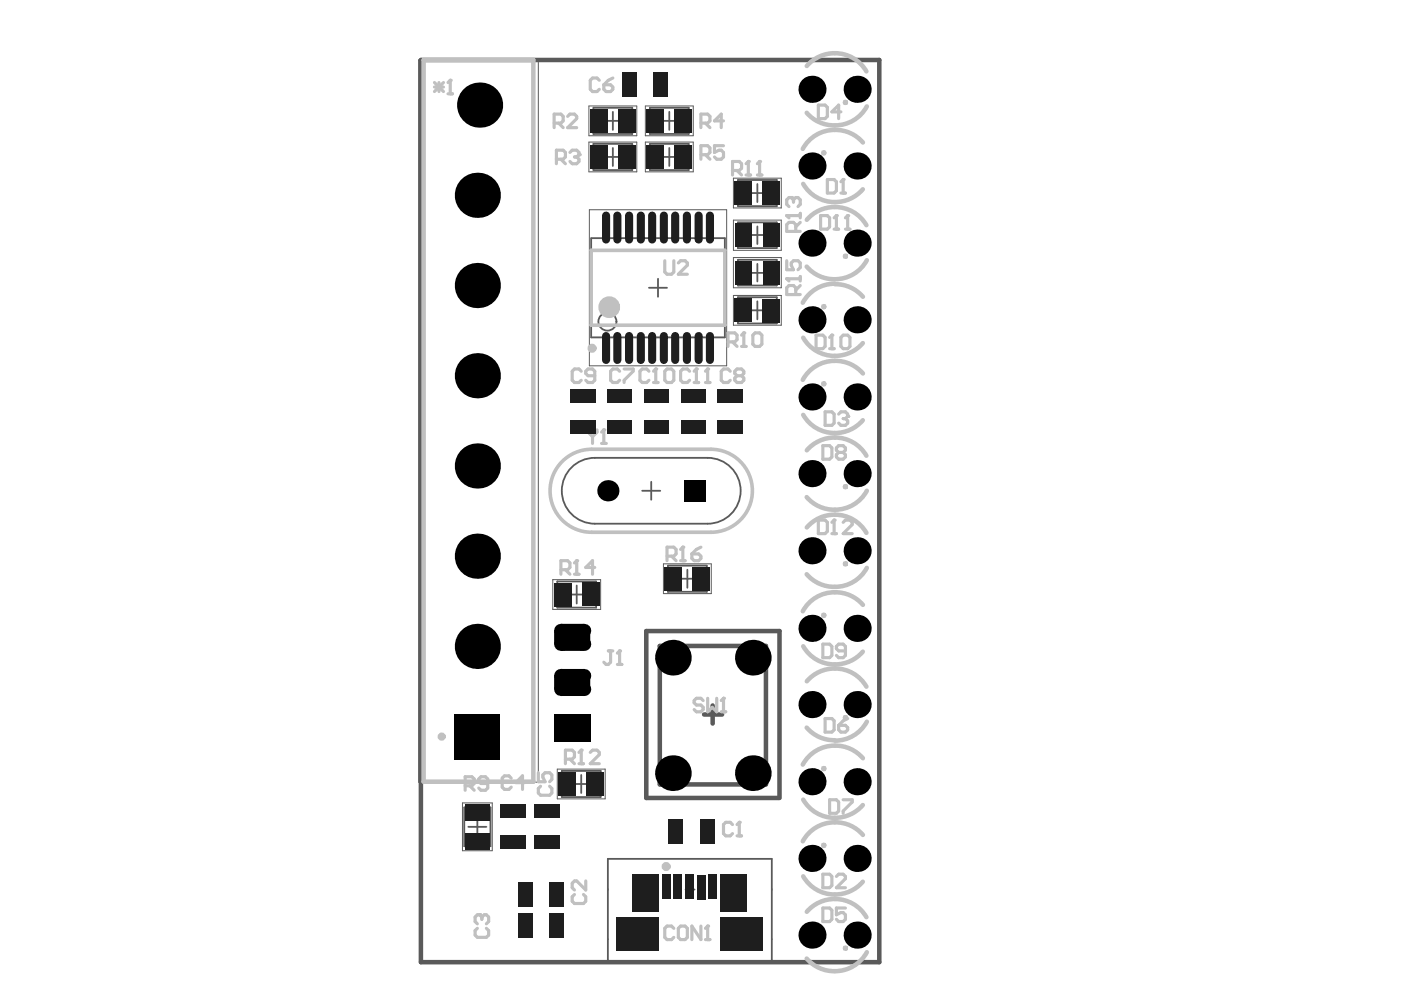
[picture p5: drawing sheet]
<svg xmlns="http://www.w3.org/2000/svg" width="297mm" height="210mm" viewBox="0 0 297 210" stroke-linecap="round" stroke-linejoin="round" font-family="sans-serif">
<g fill="none" stroke="#5a5a5a" stroke-width=".21">
<path d="M88.8 12.7h25.3v153.1h-25.3zM124.9 22.5h10.1v6.3h-10.1zM124.9 30.1h10.1v6.3h-10.1zM136.8 22.5h10.2v6.3h-10.2zM136.8 30.1h10.2v6.3h-10.2zM155.5 37.8h10.1v6.3h-10.1zM125 44.5h29.1v33.1h-29.1zM155.5 46.7h10.1v6.4h-10.1zM155.5 54.6h10.1v6.4h-10.1zM155.5 62.6h10.1v6.4h-10.1zM140.7 119.5h10.1v6.4h-10.1zM117.2 122.9h10.1v6.3h-10.1z"/>
<path d="M98 170.2h6.4v10.2h-6.4zM118.2 163.1h10.1v6.3h-10.1z"/>
</g>
<g fill="none" stroke="#5a5a5a" stroke-width=".38">
<path d="M89.7 12.7h23.5v153h-23.5zM125.8 22.9h8.3v5.5h-8.3zM125.8 30.5h8.3v5.6h-8.3zM128 33.3h3.8M128 25.6h3.8M129.9 23.7v3.8M129.9 31.4v3.8M137.8 22.9h8.2v5.5h-8.2zM137.8 30.5h8.2v5.6h-8.2zM140 33.3h3.8M140 25.6h3.8M141.9 23.7v3.8"/>
<path d="M141.9 31.4v3.8M156.5 38.2h8.2v5.5h-8.2zM160.6 39v3.8M125.3 50.5h28.4v21h-28.4zM139.5 59.1v3.8M156.5 47.1h8.2v5.5h-8.2zM156.5 55.1h8.2v5.4h-8.2zM158.7 57.9h3.8M158.7 49.8h3.8M158.7 40.9h3.8M160.6 48v3.7M160.6 55.9v3.8"/>
<path d="M137.6 61h3.8M156.5 63h8.2v5.6h-8.2zM158.7 65.8h3.8M160.6 63.9v3.8M119.2 97.8a8.8 8.8 0 0 1 6.2-2.5h25.3a8.8 8.8 0 0 1 8.8 8.8 8.8 8.8 0 0 1-8.8 8.8h-25.3a8.8 8.8 0 0 1-8.1-5.5 8.8 8.8 0 0 1 1.9-9.6zM120.8 99.5a7 7 0 0 1 5.3-2.4h23.9a7 7 0 0 1 7 7 7 7 0 0 1-7 6.9h-23.9a7 7 0 0 1-6.4-4 7 7 0 0 1 1.1-7.5zM136.2 104.1h3.8M138.1 102.1v3.9M141.6 119.9h8.3v5.6h-8.3zM118.2 123.3h8.2v5.5h-8.2zM120.4 126.1h3.8M122.3 124.1v3.9"/>
<path d="M143.8 122.7h3.8M145.7 120.8v3.8M98.4 171.2h5.6v8.2h-5.6zM99.3 175.3h3.8M101.2 173.4v3.8M119.1 163.4h8.2v5.6h-8.2zM121.3 166.2h3.8M123.2 164.3v3.8M128.9 182.1h34.7v22.1h-34.7zM145.4 188.6h1.9M146.3 187.6v2"/>
<circle cx="128.8" cy="68.2" r="1.91"/>
<circle cx="128.9" cy="104.1" r=".77"/>
<circle cx="147.3" cy="104.1" r=".77"/>
</g>
<path d="M89.2 12.7h97.2v191.3h-97.2zM139.9 137h22.5v29.3h-22.5zM149.3 151.5h3.8M151.1 149.6v3.8M165.2 169.2h-28.2v-35.4h28.3v35.4" fill="none" stroke="#5a5a5a" stroke-width=".96"/>
<path d="M125.3 53.1h28.4v15.9h-28.4zM125.4 95.3h25.3M125.4 112.9h25.3" fill="none" stroke="#c0c0c0" stroke-width=".77"/>
<path d="M89.8 12.7h23.3v153h-23.3z" fill="none" stroke="#c0c0c0" stroke-width=".96"/>
<path d="M101.2 196.8l-.5 .5v1l.5 .4h1.9l.5-.4v-1l-.5-.5M101.7 194h-.5l-.5 .4v1l.5 .5" fill="none" stroke="#c0c0c0" stroke-width=".67"/>
<circle cx="101.7" cy="194" r=".34" fill="#c0c0c0"/>
<path d="M124.7 91.1v.5l.9 1M125.6 92.6v1.4M126.6 91.1v.5l-1 1M127.5 94h1M128 91.1v2.9M101.7 194l.5 .4M102.2 194.4v.5M102.2 194.4l.4-.4h.5l.5 .4v1l-.5 .5" fill="none" stroke="#c0c0c0" stroke-width=".67"/>
<circle cx="128" cy="91.1" r=".34" fill="#c0c0c0"/>
<path d="M128 91.1l-.5 .5M122.3 118.9v2.8M118.9 120.8h1.5l.4-.5v-.9l-.4-.5h-1.5v2.8M119.9 120.8l.9 .9M121.8 121.7h1M98.6 166.6h1.5l.4-.5v-.9l-.4-.5h-1.5v2.9M99.6 166.6l.9 1M103.4 166.1h-1.4l-.5-.5v-.4l.5-.5h.9l.5 .5v1.9l-.5 .5h-.9l-.5-.5M114.1 163.8v1.9h1.5l-.5-.9v-.5l.5-.5h.9l.5 .5v1l-.5 .4M114.6 166.7l-.5 .5v.9l.5 .5h1.9l.5-.5v-.9l-.5-.5M121.8 189.7l-.5 .4v1l.5 .5h1.9l.5-.5v-1l-.5-.4M124.2 186.8v1.9l-1.9-1.9h-.5l-.5 .5v.9l.5 .5" fill="none" stroke="#c0c0c0" stroke-width=".67"/>
<circle cx="122.3" cy="118.9" r=".34" fill="#c0c0c0"/>
<path d="M122.3 118.9l-.5 .5M126.1 120.3h-1.9l1.4-1.4v2.8M149.1 148.5l-.5-.4h-1l-.4 .4v.5l.4 .5h1l.5 .5v.4l-.5 .5h-1l-.4-.5M150 148.1v2.8l1-.9 1 .9v-2.8M152.9 150.9h1M153.4 148.1v2.8" fill="none" stroke="#c0c0c0" stroke-width=".67"/>
<circle cx="153.4" cy="148.1" r=".34" fill="#c0c0c0"/>
<path d="M155.3 36.1h1.4l.5-.4v-1l-.5-.5h-1.4v2.9M156.3 36.1l.9 1M158.2 37.1h.9M158.7 34.2v2.9M153.4 148.1l-.5 .4" fill="none" stroke="#c0c0c0" stroke-width=".67"/>
<circle cx="158.7" cy="34.2" r=".34" fill="#c0c0c0"/>
<path d="M158.7 34.2l-.5 .5M160.6 37.1h.9M161.1 34.2v2.9" fill="none" stroke="#c0c0c0" stroke-width=".67"/>
<circle cx="161.1" cy="34.2" r=".34" fill="#c0c0c0"/>
<path d="M161.1 34.2l-.5 .5M173.5 110.3h1.4l.5 .4v2l-.5 .4h-1.4zM176.4 113.1h.9M176.9 110.3v2.8" fill="none" stroke="#c0c0c0" stroke-width=".67"/>
<circle cx="176.9" cy="110.3" r=".34" fill="#c0c0c0"/>
<path d="M174.5 94.5h1.4l.5 .5v1.9l-.5 .5h-1.4zM174.9 87.3h1.5l.5 .5v1.9l-.5 .5h-1.5zM177.8 95.9l-.5 .5v.5l.5 .5h1l.4-.5v-.5l-.4-.5M177.8 95.9l-.5-.5v-.4l.5-.5h1l.4 .5v.4l-.4 .5M177.8 95.9h1M177.8 87.8l.5-.5h.9l.5 .5v.5M176.9 110.3l-.5 .4M178.8 110.7l.4-.4h1l.5 .4v.5l-1.9 1.9h1.9" fill="none" stroke="#c0c0c0" stroke-width=".67"/>
<circle cx="179.7" cy="88.3" r=".34" fill="#c0c0c0"/>
<path d="M178.8 88.8h.4M179.2 88.8l.5 .4v.5l-.5 .5h-.9l-.5-.5M179.7 88.3l-.5 .5M123.2 159v2.9M119.9 161h1.4l.5-.5v-1l-.5-.5h-1.4v2.9M120.8 161l1 .9M122.8 161.9h.9" fill="none" stroke="#c0c0c0" stroke-width=".67"/>
<circle cx="123.2" cy="159" r=".34" fill="#c0c0c0"/>
<path d="M129 138h.9M129.5 138v2.4l-.5 .5h-.5l-.5-.5M131.4 138v2.9M123.2 159l-.4 .5M125.1 159.5l.5-.5h1l.5 .5v.5l-2 1.9h2M130.9 140.9h.9" fill="none" stroke="#c0c0c0" stroke-width=".67"/>
<circle cx="131.4" cy="138" r=".34" fill="#c0c0c0"/>
<path d="M118 33.8h1.4l.5-.5v-1l-.5-.5h-1.4v2.9M118.9 33.8l1 .9M120.8 32.3l.5-.5h1l.5 .5v.5M131.4 138l-.5 .5" fill="none" stroke="#c0c0c0" stroke-width=".67"/>
<circle cx="122.8" cy="32.8" r=".34" fill="#c0c0c0"/>
<path d="M127.1 17l-.5-.5h-1l-.5 .5v1.9l.5 .5h1l.5-.5M128 18h1.5l.4 .5v.4l-.4 .5h-1l-.5-.5zM129.9 16.5l-.9 .5-1 1M117.5 26.1h1.4l.5-.5v-.9l-.5-.5h-1.4v2.9M118.4 26.1l1 1M120.4 24.7l.4-.5h1l.5 .5v.5l-1.9 1.9h1.9M121.8 33.3h.5M122.3 33.3l.5 .5v.4l-.5 .5h-1l-.5-.5M122.8 32.8l-.5 .5M155.3 174.8l-.5-.4h-.9l-.5 .4v1.9l.5 .5h.9l.5-.5M156.3 177.2h.9M156.7 174.4v2.8" fill="none" stroke="#c0c0c0" stroke-width=".67"/>
<circle cx="156.7" cy="174.4" r=".34" fill="#c0c0c0"/>
<path d="M154.4 72.5h1.4l.5-.5v-.9l-.5-.5h-1.4v2.8M155.3 72.5l1 .9M157.2 73.4h1M157.7 70.6v2.8M156.7 174.4l-.4 .4" fill="none" stroke="#c0c0c0" stroke-width=".67"/>
<circle cx="157.7" cy="70.6" r=".34" fill="#c0c0c0"/>
<path d="M166.8 59.1h2.9M169.7 58.6v1M157.7 70.6l-.5 .5M159.6 71.1l.5-.5h1l.4 .5v1.9l-.4 .4h-1l-.5-.4zM168.7 62.5v-1.5l-.5-.5h-.9l-.5 .5v1.5h2.9M169.7 60.5l-1 1" fill="none" stroke="#c0c0c0" stroke-width=".67"/>
<circle cx="166.8" cy="59.1" r=".34" fill="#c0c0c0"/>
<path d="M166.8 59.1l.5 .5M166.8 55.3v1.9h1.4l-.4-1v-.4l.4-.5h1l.5 .5v.9l-.5 .5M166.8 45.7h2.9M168.7 49.1v-1.5l-.5-.5h-.9l-.5 .5v1.5h2.9M169.7 45.2v1M169.7 47.1l-1 1" fill="none" stroke="#c0c0c0" stroke-width=".67"/>
<circle cx="166.8" cy="45.7" r=".34" fill="#c0c0c0"/>
<path d="M166.8 45.7l.5 .5M167.8 41.9h-.5l-.5 .5v.9l.5 .5" fill="none" stroke="#c0c0c0" stroke-width=".67"/>
<circle cx="167.8" cy="41.9" r=".34" fill="#c0c0c0"/>
<g fill="none" stroke="#c0c0c0" stroke-width=".67">
<path d="M148.6 26.1h1.4l.5-.5v-.9l-.5-.5h-1.4v2.9M148.6 32.8h1.4l.5-.5v-.9l-.5-.5h-1.4v2.9M149.6 32.8l.9 1M149.6 26.1l.9 1M153.4 30.9h-1.9v1.4l.9-.5h.5l.5 .5v1l-.5 .5h-.9l-.5-.5M153.4 25.6h-1.9l1.4-1.4v2.9M175.4 38.1h1.5l.4 .4v2l-.4 .4h-1.5zM178.8 38.1v2.8M167.8 41.9l.4 .5M168.2 42.4v.4M168.2 42.4l.5-.5h.5l.5 .5v.9l-.5 .5M178.3 40.9h.9"/>
<path d="M174.5 136.6h1.4l.5 .5v1.9l-.5 .4h-1.4zM179.2 138h-1.4l-.5-.5v-.4l.5-.5h1l.4 .5v1.9l-.4 .4h-1l-.5-.4M174.9 152.4h1.5l.5 .4v1.9l-.5 .5h-1.5zM177.8 153.8h1.4l.5 .5v.4l-.5 .5h-.9l-.5-.5zM179.7 152.4l-.9 .4-1 1M175.9 169.6h1.4l.5 .4v2l-.5 .4h-1.4zM178.8 169.6h1.9v.4l-1.9 2v.4M174.5 185.4h1.4l.5 .4v1.9l-.5 .5h-1.4zM174.5 192.5h1.4l.5 .5v1.9l-.5 .5h-1.4zM177.3 185.8l.5-.4h1l.4 .4v.5l-1.9 1.9h1.9M179.2 192.5h-1.9v1.5l1-.5h.5l.4 .5v.9l-.4 .5h-1l-.5-.5"/>
</g>
<circle cx="178.8" cy="38.1" r=".34" fill="#c0c0c0"/>
<path d="M178.8 38.1l-.5 .4M174 45.7h1.4l.5 .5v1.9l-.5 .5h-1.4zM176.9 48.6h.9M177.3 45.7v2.9" fill="none" stroke="#c0c0c0" stroke-width=".67"/>
<circle cx="177.3" cy="45.7" r=".34" fill="#c0c0c0"/>
<path d="M177.3 45.7l-.4 .5M179.2 48.6h1M179.7 45.7v2.9" fill="none" stroke="#c0c0c0" stroke-width=".67"/>
<circle cx="179.7" cy="45.7" r=".34" fill="#c0c0c0"/>
<path d="M92.1 17.5l1.9 1.9M92.1 18.5h1.9M93.1 17.5v1.9M94 17.5l-1.9 1.9M95 19.9h.9M95.5 17v2.9M173.5 22.3h1.4l.5 .5v1.9l-.5 .5h-1.4zM178.3 23.7h-1.9l1.4-1.4v2.9M179.7 45.7l-.5 .5" fill="none" stroke="#c0c0c0" stroke-width=".67"/>
<circle cx="95.5" cy="17" r=".34" fill="#c0c0c0"/>
<path d="M95.5 17l-.5 .5M123.2 78.7l-.4-.5h-1l-.5 .5v1.9l.5 .5h1l.4-.5M126.1 79.7h-1.4l-.5-.5v-.5l.5-.5h.9l.5 .5v1.9l-.5 .5h-.9l-.5-.5M131.4 78.7l-.5-.5h-1l-.4 .5v1.9l.4 .5h1l.5-.5M132.3 78.2h1.9v.5l-1.9 1.9v.5M146.2 78.7l-.5-.5h-.9l-.5 .5v1.9l.5 .5h.9l.5-.5M147.6 78.2v2.9M147.2 81.1h.9" fill="none" stroke="#c0c0c0" stroke-width=".67"/>
<circle cx="147.6" cy="78.2" r=".34" fill="#c0c0c0"/>
<path d="M147.6 78.2l-.4 .5M150 78.2v2.9M149.6 81.1h.9" fill="none" stroke="#c0c0c0" stroke-width=".67"/>
<circle cx="150" cy="78.2" r=".34" fill="#c0c0c0"/>
<path d="M150 78.2l-.4 .5M154.8 78.7l-.4-.5h-1l-.5 .5v1.9l.5 .5h1l.4-.5M156.3 79.7l-.5-.5v-.5l.5-.5h.9l.5 .5v.5l-.5 .5M156.3 79.7l-.5 .4v.5l.5 .5h.9l.5-.5v-.5l-.5-.4M156.3 79.7h.9M142.9 196.8l-.5-.5h-1l-.5 .5v1.9l.5 .5h1l.5-.5M143.8 196.8l.5-.5h1l.4 .5v1.9l-.4 .5h-1l-.5-.5zM148.6 196.3v2.9l-1.9-2.9v2.9M149.6 199.2h.9M150 196.3v2.9" fill="none" stroke="#c0c0c0" stroke-width=".67"/>
<circle cx="150" cy="196.3" r=".34" fill="#c0c0c0"/>
<path d="M173 71.1h1.5l.4 .4v1.9l-.4 .5h-1.5zM175.9 73.9h1M176.4 71.1v2.8M108.4 165l-.5-.5h-.9l-.5 .5v1.9l.5 .5h.9l.5-.5M111.3 165.9h-2l1.5-1.4v2.9M150 196.3l-.4 .5" fill="none" stroke="#c0c0c0" stroke-width=".67"/>
<circle cx="176.4" cy="71.1" r=".34" fill="#c0c0c0"/>
<path d="M176.4 71.1l-.5 .4M178.3 71.5l.5-.4h.9l.5 .4v1.9l-.5 .5h-.9l-.5-.5zM141.4 117.9h1.5l.4-.5v-.9l-.4-.5h-1.5v2.9M142.4 117.9l.9 1M144.3 118.9h1M144.8 116v2.9" fill="none" stroke="#c0c0c0" stroke-width=".67"/>
<circle cx="144.8" cy="116" r=".34" fill="#c0c0c0"/>
<path d="M140.9 55.3v2.4l.5 .4h1l.5-.4v-2.4M143.8 55.8l.5-.5h1l.4 .5v.4l-1.9 1.9h1.9M137.6 78.7l-.5-.5h-.9l-.5 .5v1.9l.5 .5h.9l.5-.5M139 78.2v2.9M138.6 81.1h.9M144.8 116l-.5 .5M146.7 117.4h1.4l.5 .5v.5l-.5 .5h-.9l-.5-.5zM148.6 116l-1 .5-.9 .9" fill="none" stroke="#c0c0c0" stroke-width=".67"/>
<circle cx="139" cy="78.2" r=".34" fill="#c0c0c0"/>
<path d="M139 78.2l-.4 .5M140.9 78.7l.5-.5h1l.5 .5v1.9l-.5 .5h-1l-.5-.5z" fill="none" stroke="#c0c0c0" stroke-width=".67"/>
<g fill="none" stroke="#c0c0c0" stroke-width=".96">
<path d="M177 11.3a7.8 7.8 0 0 0-5.9 2.7M177 11.3a7.7 7.7 0 0 1 6.7 3.8M170.3 39a7.7 7.7 0 0 0 6.6 3.8M171 23.9a7.7 7.7 0 0 0 6 2.7M177 27.5a7.7 7.7 0 0 0-6.8 4.1M177 27.5a7.7 7.7 0 0 1 6 2.7M183.8 22.6a7.7 7.7 0 0 1-6.8 4M171 56.5a7.7 7.7 0 0 0 6 2.7M177 43.9a7.8 7.8 0 0 0-5.9 2.7M177 43.9a7.7 7.7 0 0 1 6.7 3.9M182.9 40.1a7.8 7.8 0 0 1-5.9 2.7M183.8 55.2a7.7 7.7 0 0 1-6.8 4"/>
<path d="M170.3 71.6a7.7 7.7 0 0 0 6.6 3.9M177 60.2a7.7 7.7 0 0 0-6.8 4M177 76.5a7.7 7.7 0 0 0-6.8 4M177 60.3a7.7 7.7 0 0 1 6 2.6M177 76.5a7.7 7.7 0 0 1 6 2.7M182.9 72.7a7.8 7.8 0 0 1-5.9 2.8M170.3 88a7.7 7.7 0 0 0 6.6 3.8M177 92.8a7.8 7.8 0 0 0-5.9 2.7M177 92.8a7.7 7.7 0 0 1 6.7 3.8M182.9 89.1a7.8 7.8 0 0 1-5.9 2.7M171 105.4a7.7 7.7 0 0 0 6 2.7M177 109.1a7.8 7.8 0 0 0-5.9 2.7"/>
<path d="M177 109.1a7.7 7.7 0 0 1 6.7 3.9M183.8 104a7.7 7.7 0 0 1-6.8 4.1M170.3 137a7.7 7.7 0 0 0 6.6 3.9M171 121.8a7.7 7.7 0 0 0 6 2.6M177 125.6a7.7 7.7 0 0 0-6.8 4M177 125.6a7.7 7.7 0 0 1 6 2.6M182.9 138.2a7.8 7.8 0 0 1-5.9 2.7M183.8 120.4a7.7 7.7 0 0 1-6.8 4M171 154.3a7.7 7.7 0 0 0 6 2.6M177 158.1a7.7 7.7 0 0 0-6.8 4M177 141.7a7.8 7.8 0 0 0-5.9 2.7M177 158.1a7.7 7.7 0 0 1 6 2.7"/>
<path d="M177 141.7a7.7 7.7 0 0 1 6.7 3.9M183.8 153a7.7 7.7 0 0 1-6.8 4M170.3 169.5a7.7 7.7 0 0 0 6.6 3.9M177 174.4a7.7 7.7 0 0 0-6.8 4M177 174.4a7.7 7.7 0 0 1 6 2.6M182.9 170.7a7.8 7.8 0 0 1-5.9 2.7M170.3 185.8a7.7 7.7 0 0 0 6.6 3.9M177 190.6a7.8 7.8 0 0 0-5.9 2.7M177 190.6a7.7 7.7 0 0 1 6.7 3.9M182.9 186.9a7.8 7.8 0 0 1-5.9 2.8M171 203.2a7.7 7.7 0 0 0 6 2.7M183.8 201.9a7.7 7.7 0 0 1-6.8 4"/>
<circle cx="174.7" cy="32.4" r=".1"/>
<circle cx="179.2" cy="21.7" r=".1"/>
<circle cx="179.2" cy="54.3" r=".1"/>
<circle cx="125.5" cy="73.8" r=".48"/>
<circle cx="174.7" cy="65" r=".1"/>
<circle cx="174.7" cy="81.4" r=".1"/>
<circle cx="179.2" cy="119.5" r=".1"/>
<circle cx="179.2" cy="103.2" r=".1"/>
<circle cx="174.7" cy="130.5" r=".1"/>
<circle cx="93.6" cy="156.2" r=".38"/>
<circle cx="179.2" cy="152.2" r=".1"/>
<circle cx="174.7" cy="179.2" r=".1"/>
<circle cx="174.7" cy="163" r=".1"/>
<circle cx="141.2" cy="183.7" r=".48"/>
<circle cx="179.2" cy="201" r=".1"/>
</g>
<circle cx="129.2" cy="65.1" r="1.15" fill="none" stroke="#c0c0c0" stroke-width="2.3"/>
<path d="M125.4 95.3a8.8 8.8 0 0 0-8.8 8.8 8.8 8.8 0 0 0 8.8 8.8M150.7 95.3a8.8 8.8 0 0 1 8.8 8.8 8.8 8.8 0 0 1-8.8 8.8" fill="none" stroke="#c0c0c0" stroke-width=".77"/>
<g fill="#000">
<circle cx="172.2" cy="18.9" r="2.87"/>
<circle cx="181.7" cy="18.9" r="2.87"/>
<circle cx="101.7" cy="22.3" r="4.8"/>
<circle cx="172.2" cy="35.2" r="2.87"/>
<circle cx="181.7" cy="35.2" r="2.87"/>
<circle cx="101.2" cy="41.4" r="4.8"/>
<circle cx="172.2" cy="51.5" r="2.87"/>
<circle cx="181.7" cy="51.5" r="2.87"/>
<circle cx="101.2" cy="79.7" r="4.8"/>
<circle cx="101.2" cy="60.5" r="4.8"/>
<circle cx="172.2" cy="67.8" r="2.87"/>
<circle cx="181.7" cy="67.8" r="2.87"/>
<circle cx="101.2" cy="98.8" r="4.8"/>
<circle cx="172.2" cy="84.2" r="2.87"/>
<circle cx="181.7" cy="84.2" r="2.87"/>
<circle cx="101.2" cy="117.9" r="4.8"/>
<circle cx="128.9" cy="104.1" r="2.25"/>
<circle cx="172.2" cy="100.4" r="2.87"/>
<circle cx="172.2" cy="116.8" r="2.87"/>
<circle cx="181.7" cy="100.4" r="2.87"/>
<circle cx="181.7" cy="116.8" r="2.87"/>
<circle cx="101.2" cy="137.1" r="4.8"/>
<circle cx="118.9" cy="133.7" r="1.44"/>
<circle cx="118.9" cy="136.6" r="1.44"/>
<circle cx="123.7" cy="136.6" r="1.44"/>
<circle cx="123.7" cy="133.7" r="1.44"/>
<circle cx="142.7" cy="139.4" r="3.8"/>
<circle cx="159.6" cy="139.4" r="3.8"/>
<circle cx="172.2" cy="133.2" r="2.87"/>
<circle cx="181.7" cy="133.2" r="2.87"/>
<circle cx="118.9" cy="143.3" r="1.44"/>
<circle cx="118.9" cy="146.1" r="1.44"/>
<circle cx="123.7" cy="143.3" r="1.44"/>
<circle cx="123.7" cy="146.1" r="1.44"/>
<circle cx="172.2" cy="149.4" r="2.87"/>
<circle cx="181.7" cy="149.4" r="2.87"/>
<circle cx="142.7" cy="163.9" r="3.8"/>
<circle cx="159.6" cy="163.9" r="3.8"/>
<circle cx="172.2" cy="165.7" r="2.87"/>
<circle cx="181.7" cy="165.7" r="2.87"/>
<circle cx="172.2" cy="198.3" r="2.87"/>
<circle cx="172.2" cy="182" r="2.87"/>
<circle cx="181.7" cy="182" r="2.87"/>
<circle cx="181.7" cy="198.3" r="2.87"/>
</g>
<g fill="#000">
<path d="M145 101.8h4.6v4.6h-4.6z" fill-rule="evenodd"/>
<path d="M117.5 133.7l1.4-1.4h4.8l1.4 1.4v2.9l-1.4 1.4h-4.8l-1.4-1.4z" fill-rule="evenodd"/>
<path d="M117.5 151.4h7.6v5.7h-7.6z" fill-rule="evenodd"/>
<path d="M117.5 143.3l1.4-1.5h4.8l1.4 1.5v2.8l-1.4 1.5h-4.8l-1.4-1.5z" fill-rule="evenodd"/>
<path d="M96.4 151.4h9.6v9.6h-9.6z" fill-rule="evenodd"/>
</g>
<g fill="#1e1e1e">
<path d="M109.8 193.7h3.1v5.2h-3.1z" fill-rule="evenodd"/>
<path d="M116.5 193.7h3.1v5.2h-3.1z" fill-rule="evenodd"/>
<path d="M118.4 163.6h3.7v5.1h-3.7z" fill-rule="evenodd"/>
<path d="M124.4 163.7h3.6v5.1h-3.6z" fill-rule="evenodd"/>
<path d="M142.9 185.4h1.7v5.2h-1.7z" fill-rule="evenodd"/>
<path d="M140.5 185.4h1.7v5.2h-1.7z" fill-rule="evenodd"/>
<path d="M147.8 185.4h1.8v5.3h-1.8z" fill-rule="evenodd"/>
<path d="M150.2 185.4h1.8v5.2h-1.8z" fill-rule="evenodd"/>
<path d="M155.8 63.2h3.6v5.1h-3.6z" fill-rule="evenodd"/>
<path d="M155.8 55.3h3.5v5h-3.5z" fill-rule="evenodd"/>
<path d="M161.7 63.3h3.7v5.1h-3.7z" fill-rule="evenodd"/>
<path d="M161.7 55.4h3.6v5h-3.6z" fill-rule="evenodd"/>
<path d="M109.8 187h3.1v5.2h-3.1z" fill-rule="evenodd"/>
<path d="M116.5 187h3.1v5.2h-3.1z" fill-rule="evenodd"/>
<path d="M117.5 123.6h3.6v5h-3.6z" fill-rule="evenodd"/>
<path d="M123.4 123.5h3.7v5h-3.7z" fill-rule="evenodd"/>
</g>
<path d="M128.5 71.3v5" fill="none" stroke="#1e1e1e" stroke-width="1.7"/>
<g fill="#1e1e1e">
<path d="M125.1 23h3.7v5.1h-3.7z" fill-rule="evenodd"/>
<path d="M125.1 30.7h3.7v5.1h-3.7z" fill-rule="evenodd"/>
</g>
<path d="M133.4 71.3v5M135.9 71.3v5" fill="none" stroke="#1e1e1e" stroke-width="1.7"/>
<g fill="#1e1e1e">
<path d="M131.1 23.1h3.6v5.1h-3.6z" fill-rule="evenodd"/>
<path d="M131.1 30.8h3.6v5.1h-3.6z" fill-rule="evenodd"/>
<path d="M140.9 120.1h3.7v5.1h-3.7z" fill-rule="evenodd"/>
</g>
<path d="M140.8 71.3v5M143.1 71.3v5" fill="none" stroke="#1e1e1e" stroke-width="1.7"/>
<path d="M146.9 120.2h3.6v5.1h-3.6z" fill-rule="evenodd" fill="#1e1e1e"/>
<path d="M148.1 71.3v5M150.5 71.3v5" fill="none" stroke="#1e1e1e" stroke-width="1.7"/>
<g fill="#1e1e1e">
<path d="M155.8 38.3h3.6v5.1h-3.6z" fill-rule="evenodd"/>
<path d="M161.7 38.4h3.7v5.1h-3.7z" fill-rule="evenodd"/>
</g>
<path d="M128.5 45.7v5.1M133.4 45.7v5.1M135.9 45.7v5.1" fill="none" stroke="#1e1e1e" stroke-width="1.7"/>
<g fill="#1e1e1e">
<path d="M131.8 15.3h3.1v5.3h-3.1z" fill-rule="evenodd"/>
<path d="M141.7 173.6h3.1v5.2h-3.1z" fill-rule="evenodd"/>
</g>
<path d="M140.8 45.7v5.1M143.1 45.7v5.1" fill="none" stroke="#1e1e1e" stroke-width="1.7"/>
<g fill="#1e1e1e">
<path d="M138.6 15.3h3v5.3h-3z" fill-rule="evenodd"/>
<path d="M148.4 173.6h3.1v5.2h-3.1z" fill-rule="evenodd"/>
</g>
<path d="M148.1 45.7v5.1M150.5 45.7v5.1" fill="none" stroke="#1e1e1e" stroke-width="1.7"/>
<g fill="#1e1e1e">
<path d="M155.9 47.2h3.5v5.1h-3.5z" fill-rule="evenodd"/>
<path d="M161.8 47.3h3.6v5.1h-3.6z" fill-rule="evenodd"/>
<path d="M98.6 170.5h5.2v3.6h-5.2z" fill-rule="evenodd"/>
<path d="M113.4 170.4h5.3v3h-5.3z" fill-rule="evenodd"/>
<path d="M121 89.1h5.4v3h-5.4z" fill-rule="evenodd"/>
<path d="M128.8 89.1h5.3v3h-5.3z" fill-rule="evenodd"/>
<path d="M145.4 185.4h1.7v5.2h-1.7z" fill-rule="evenodd"/>
<path d="M152.1 89.1h5.4v3h-5.4z" fill-rule="evenodd"/>
<path d="M144.5 89.1h5.3v3h-5.3z" fill-rule="evenodd"/>
<path d="M98.6 176.6h5.2v3.5h-5.2z" fill-rule="evenodd"/>
<path d="M134.1 185.4h5.6v8h-5.6z" fill-rule="evenodd"/>
<path d="M130.7 194.4h8.9v7.2h-8.9z" fill-rule="evenodd"/>
<path d="M113.4 177.1h5.3v3h-5.3z" fill-rule="evenodd"/>
<path d="M121 82.4h5.4v3h-5.4z" fill-rule="evenodd"/>
<path d="M128.8 82.4h5.3v3h-5.3z" fill-rule="evenodd"/>
</g>
<path d="M130.9 71.3v5M138.3 71.3v5" fill="none" stroke="#1e1e1e" stroke-width="1.7"/>
<g fill="#1e1e1e">
<path d="M137.1 23.1h3.7v5.1h-3.7z" fill-rule="evenodd"/>
<path d="M137.1 30.8h3.7v5.1h-3.7z" fill-rule="evenodd"/>
<path d="M152.7 185.4h5.6v7.9h-5.6z" fill-rule="evenodd"/>
<path d="M152.7 194.5h8.9v7.2h-8.9z" fill-rule="evenodd"/>
<path d="M152.1 82.4h5.4v3h-5.4z" fill-rule="evenodd"/>
<path d="M144.5 82.4h5.3v3h-5.3z" fill-rule="evenodd"/>
</g>
<path d="M145.6 71.3v5" fill="none" stroke="#1e1e1e" stroke-width="1.7"/>
<g fill="#1e1e1e">
<path d="M143.1 23h3.6v5.1h-3.6z" fill-rule="evenodd"/>
<path d="M143.1 30.7h3.6v5.1h-3.6z" fill-rule="evenodd"/>
</g>
<path d="M130.9 45.7v5.1M138.3 45.7v5.1M145.6 45.7v5.1" fill="none" stroke="#1e1e1e" stroke-width="1.7"/>
<g fill="#1e1e1e">
<path d="M106.2 170.4h5.4v3h-5.4z" fill-rule="evenodd"/>
<path d="M136.5 89.1h5.3v3h-5.3z" fill-rule="evenodd"/>
<path d="M106.2 177.1h5.4v3h-5.4z" fill-rule="evenodd"/>
<path d="M136.5 82.4h5.3v3h-5.3z" fill-rule="evenodd"/>
</g>
</svg>
